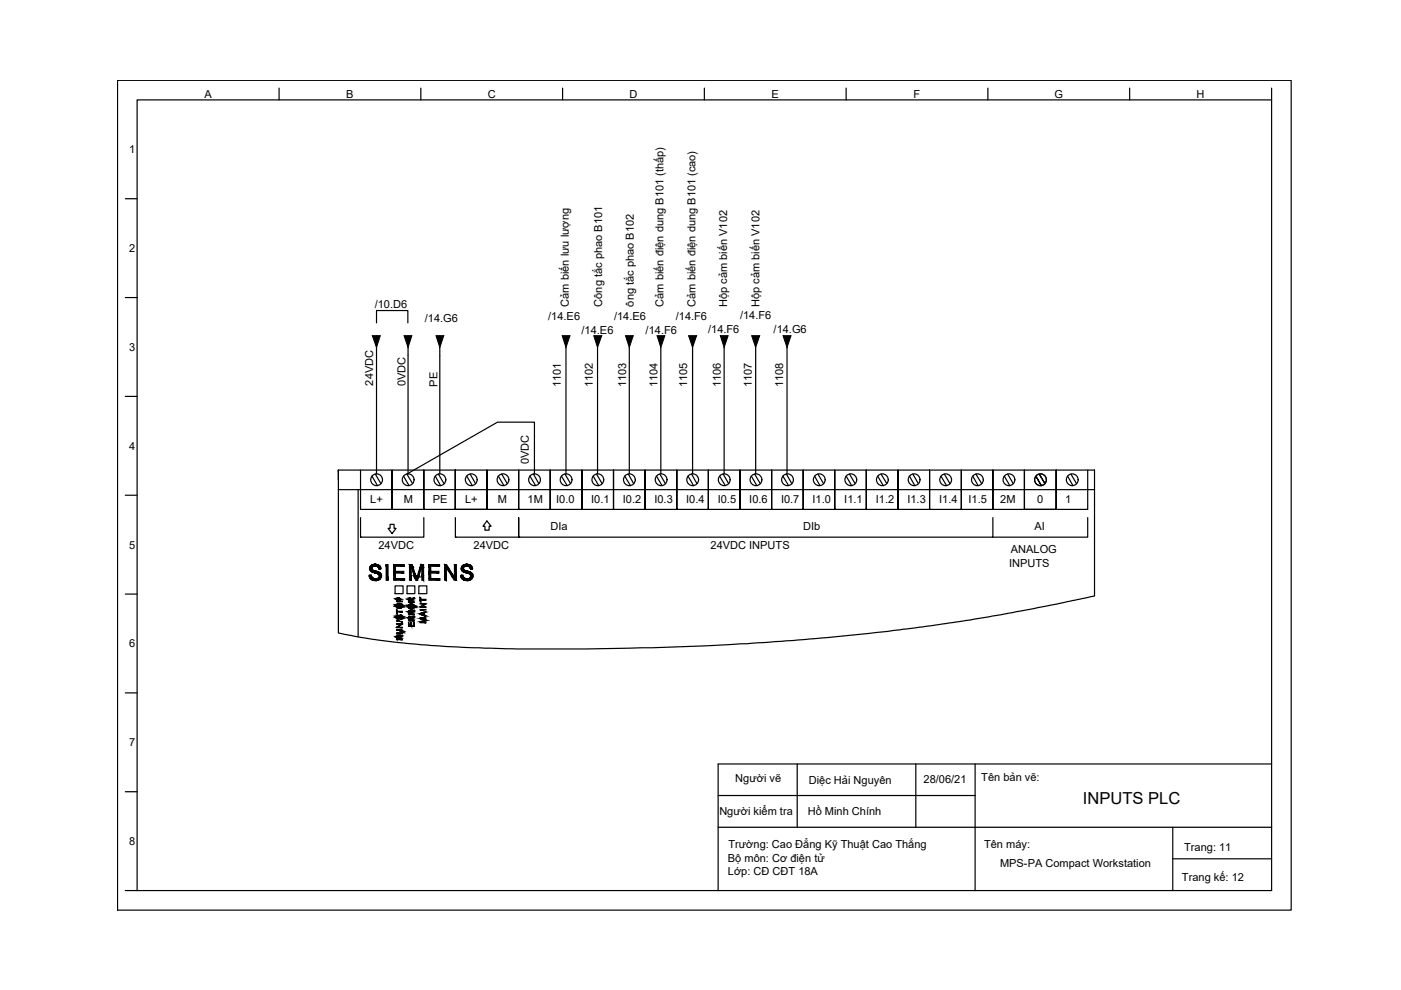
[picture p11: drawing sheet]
<svg xmlns="http://www.w3.org/2000/svg" width="297mm" height="210mm" viewBox="0 0 297 210" stroke-linecap="round" stroke-linejoin="round" font-family="sans-serif">
<defs><g id="words">
<text font-size="3.5" x="229.6" y="170.4">INPUTS PLC</text>
<g font-size="2.3">
<text x="43.3" y="20.8">A</text>
<text x="73.4" y="20.8">B</text>
<text x="103.4" y="20.8">C</text>
<text x="133.5" y="20.8">D</text>
<text x="163.6" y="20.8">E</text>
<text x="193.7" y="20.8">F</text>
<text x="223.6" y="20.8">G</text>
<text x="253.7" y="20.8">H</text>
<text x="27.4" y="32.5">1</text>
<text x="27.4" y="53.5">2</text>
<text x="79.4" y="65.2">/10.D6</text>
<text x="120.6" y="65" transform="rotate(-90 120.6 65)">Cảm biến lưu lượng</text>
<text x="127.7" y="65" transform="rotate(-90 127.7 65)">Công tắc phao B101</text>
<text x="134.4" y="65" transform="rotate(-90 134.4 65)">ông tắc phao B102</text>
<text x="140.7" y="65" transform="rotate(-90 140.7 65)">Cảm biến điện dung B101 (thấp)</text>
<text x="147.5" y="65" transform="rotate(-90 147.5 65)">Cảm biến điện dung B101 (cao)</text>
<text x="154.2" y="65.1" transform="rotate(-90 154.2 65.1)">Hộp cảm biến V102</text>
<text x="161" y="65.1" transform="rotate(-90 161 65.1)">Hộp cảm biến V102</text>
<text x="90.1" y="68.2">/14.G6</text>
<text x="116.2" y="67.9">/14.E6</text>
<text x="123.3" y="70.8">/14.E6</text>
<text x="130.2" y="67.8">/14.E6</text>
<text x="136.9" y="70.7">/14.F6</text>
<text x="143.3" y="67.7">/14.F6</text>
<text x="150.1" y="70.5">/14.F6</text>
<text x="156.9" y="67.7">/14.F6</text>
<text x="164" y="70.5">/14.G6</text>
<text x="27.4" y="74.4">3</text>
<text x="79.1" y="81.8" transform="rotate(-90 79.1 81.8)">24VDC</text>
<text x="86" y="81.8" transform="rotate(-90 86 81.8)">0VDC</text>
<text x="92.7" y="82" transform="rotate(-90 92.7 82)">PE</text>
<text x="118.9" y="82.1" transform="rotate(-90 118.9 82.1)">1101</text>
<text x="125.7" y="82.1" transform="rotate(-90 125.7 82.1)">1102</text>
<text x="132.8" y="82.1" transform="rotate(-90 132.8 82.1)">1103</text>
<text x="139.4" y="82.1" transform="rotate(-90 139.4 82.1)">1104</text>
<text x="145.7" y="82.1" transform="rotate(-90 145.7 82.1)">1105</text>
<text x="152.8" y="82.1" transform="rotate(-90 152.8 82.1)">1106</text>
<text x="159.4" y="82.1" transform="rotate(-90 159.4 82.1)">1107</text>
<text x="166.1" y="82.1" transform="rotate(-90 166.1 82.1)">1108</text>
<text x="27.4" y="95.3">4</text>
<text x="112.1" y="98.5" transform="rotate(-90 112.1 98.5)">0VDC</text>
<text x="78.5" y="106.7">L+</text>
<text x="85.6" y="106.6">M</text>
<text x="91.8" y="106.7">PE</text>
<text x="98.6" y="106.7">L+</text>
<text x="105.6" y="106.7">M</text>
<text x="111.9" y="106.7">1M</text>
<text x="117.9" y="106.7">I0.0</text>
<text x="125.3" y="106.7">I0.1</text>
<text x="132.1" y="106.7">I0.2</text>
<text x="138.8" y="106.7">I0.3</text>
<text x="145.5" y="106.7">I0.4</text>
<text x="152.2" y="106.7">I0.5</text>
<text x="158.9" y="106.7">I0.6</text>
<text x="165.6" y="106.7">I0.7</text>
<text x="172.3" y="106.7">I1.0</text>
<text x="179" y="106.7">I1.1</text>
<text x="185.7" y="106.7">I1.2</text>
<text x="192.4" y="106.7">I1.3</text>
<text x="199.1" y="106.7">I1.4</text>
<text x="205.3" y="106.7">I1.5</text>
<text x="212.1" y="106.6">2M</text>
<text x="219.9" y="106.7">0</text>
<text x="225.8" y="106.7">1</text>
<text x="116.7" y="112.4">DIa</text>
<text x="170.3" y="112.4">DIb</text>
<text x="219.4" y="112.3">AI</text>
<text x="27.4" y="116.3">5</text>
<text x="80.2" y="116.3">24VDC</text>
<text x="100.4" y="116.3">24VDC</text>
<text x="150.7" y="116.3">24VDC INPUTS</text>
<text x="214.3" y="117.3">ANALOG</text>
<text x="213.9" y="120.2">INPUTS</text>
<text x="27.4" y="137.3">6</text>
<text x="27.4" y="158.2">7</text>
<text x="155.9" y="165.8">Người vẽ</text>
<text x="171.5" y="166.2">Diệc Hải Nguyên</text>
<text x="195.8" y="166">28/06/21</text>
<text x="208.1" y="165.5">Tên bản vẽ:</text>
<text x="152.5" y="172.9">Người kiểm tra</text>
<text x="171.3" y="172.9">Hồ Minh Chính</text>
<text x="27.4" y="179.2">8</text>
<text x="154.5" y="179.8">Trường: Cao Đẳng Kỹ Thuật Cao Thắng</text>
<text x="208.6" y="179.9">Tên máy:</text>
<text x="154.3" y="182.7">Bộ môn: Cơ điện tử</text>
<text x="154.3" y="185.5">Lớp: CĐ CĐT 18A</text>
<text x="212" y="183.9">MPS-PA Compact Workstation</text>
<text x="251.1" y="180.5">Trang: 11</text>
<text x="250.6" y="186.7">Trang kế: 12</text>
</g>
</g></defs>
<!-- layer: 0 -->
<g fill="none" stroke="#000" stroke-width=".25">
<path d="M24.9 17h248.9v176h-248.9zM59.2 18.7v2.5M89.2 18.7v2.5M119.3 18.7v2.5M149.3 18.7v2.5M179.4 18.7v2.5M209.5 18.7v2.5M239.5 18.7v2.5M269.6 18.7v2.5M26.6 42.1h2.5M26.6 63.1h2.5M79.8 68.5v-2.7h6.7v2.7"/>
<path d="M26.6 84h2.5M26.6 105h2.5M26.6 126h2.5M26.6 146.9h2.5M26.6 167.9h2.5M152.3 175.4h117.3M152.3 168.7h54.4M169 162v13.4M194.2 162v13.4M206.7 162v26.8M248.7 175.4v13.4M269.6 162h-117.3v26.8"/>
<path d="M26.6 188.8h243v-167.6h-240.5v167.6M248.7 182.1h20.9"/>
</g>
<!-- layer: PDF17_TEXT -->
<g fill="#000" stroke="#000" stroke-width=".21">
<path d="M78.4 120.7h.5zM78.3 122l.4-.1zM85.2 134.7h.1zM87.7 130.7h.1zM87.7 129.5l.1-.2zM87.7 126.8l.1-.1zM89.5 130.4l.8 .2zM89.9 129.8l.4-.2v.2zM97.7 122l.4-.1z"/>
<path d="M79.4 119.6h.3zM79.4 119.6h.3z"/>
<path d="M79.2 119.6l.8 .1zM79.2 119.6l.8 .1z"/>
<path d="M79.1 119.7h1zM79 119.7h1.1z"/>
<path d="M79 119.7l1.2 .1zM79 119.7l1.2 .1z"/>
<path d="M78.9 119.8h1.3zM78.9 119.8h1.3z"/>
<path d="M78.9 119.8h1.4zM78.8 119.8h1.5z"/>
<path d="M78.8 119.8l1.6 .1zM78.8 119.8l1.6 .1z"/>
<path d="M78.7 119.9h1.7zM78.7 119.9h1.7z"/>
<path d="M78.7 119.9h1.8zM78.7 119.9h1.8z"/>
<path d="M78.7 119.9l1.8 .1zM78.7 119.9l1.8 .1z"/>
<path d="M78.6 120h1.9zM78.6 120h1.9z"/>
<path d="M83.5 119.7l2.2 .4v-.4zM83.5 119.7l2.2 .4h-2.2z"/>
<path d="M86.8 119.7l.8 .5-.2-.5zM86.8 119.7l.8 .5h-.8z"/>
<path d="M89.2 119.7l.6 .5v-.5zM89.2 119.7l.6 .5h-.7z"/>
<path d="M90.9 119.7l2.3 .4v-.4zM90.9 119.7l2.3 .4h-2.3z"/>
<path d="M94.3 119.7l.8 .7-.4-.7zM94.3 119.7l.8 .7h-.8z"/>
<path d="M96.3 119.7l.5 2.6v-2.6zM96.3 119.7l.5 2.6h-.5z"/>
<path d="M98.8 119.6h.3zM98.8 119.6h.3z"/>
<path d="M98.6 119.6l.7 .1zM98.6 119.6l.7 .1z"/>
<path d="M98.5 119.7h1zM98.5 119.7h1z"/>
<path d="M98.4 119.7l1.2 .1zM98.4 119.7l1.2 .1z"/>
<path d="M98.3 119.8h1.4zM98.3 119.8h1.4z"/>
<path d="M98.2 119.8h1.6zM98.2 119.8h1.6z"/>
<path d="M98.2 119.8l1.6 .1zM98.2 119.8l1.6 .1z"/>
<path d="M98.2 119.9h1.6zM98.2 119.9h1.6z"/>
<path d="M98.1 119.9h1.8zM98.1 119.9h1.8z"/>
<path d="M98.1 119.9l1.8 .1zM98.1 119.9l1.8 .1z"/>
<path d="M98 120h1.9zM98 120h1.9z"/>
<path d="M78.3 122h.4zM78.3 122h.4z"/>
<path d="M78.3 122.2h.5zM78.3 122.2h.5z"/>
<path d="M78.4 120.5h.5zM78.4 120.5h.5z"/>
<path d="M78.3 122h.4zM78.3 122h.4z"/>
<path d="M78.3 122l.4 .1zM78.3 122l.4 .1z"/>
<path d="M78.3 122.1h.4zM78.3 122.1h.4z"/>
<path d="M78.3 122.1h.4zM78.3 122.1h.4z"/>
<path d="M78.3 122.1l.4 .1zM78.3 122.1l.4 .1z"/>
<path d="M78.3 122.2h.5zM78.3 122.2h.5z"/>
<path d="M78.3 122.2l.5 .1zM78.3 122.2l.5 .1z"/>
<path d="M78.3 122.3h.5zM78.3 122.3h.5z"/>
<path d="M78.3 122.3l.6 .1zM78.3 122.3l.6 .1z"/>
<path d="M78.5 120.4h.4zM78.5 120.4h.4z"/>
<path d="M78.4 120.4l.5 .1zM78.4 120.4l.5 .1z"/>
<path d="M78.4 120.5h.5zM78.4 120.5h.5z"/>
<path d="M78.4 120.5h.5zM78.4 120.5h.5z"/>
<path d="M78.4 120.5l.5 .1zM78.4 120.5l.5 .1z"/>
<path d="M78.4 120.6h.5zM78.4 120.6h.5z"/>
<path d="M78.4 120.6l.5 .1zM78.4 120.6l.5 .1z"/>
<path d="M78.4 120.7h.5zM78.4 120.7h.5zM78.4 120.7h.5z"/>
<path d="M78.4 122.4h.5zM78.4 122.4h.5z"/>
<path d="M78.5 120.3h.4zM78.5 120.3h.4z"/>
<path d="M78.5 120.3h.4zM78.5 120.3l.4 .1z"/>
<path d="M78.5 120.7h.4zM78.5 120.7h.4z"/>
<path d="M78.5 120.7l.4 .1zM78.5 120.7l.4 .1z"/>
<path d="M78.4 122.4h.5zM78.4 122.4h.5z"/>
<path d="M78.5 120.2l.4 .1zM78.5 120.2l.4 .1z"/>
<path d="M78.5 120.3h.4zM78.5 120.3h.4z"/>
<path d="M78.5 120.8h.4zM78.5 120.8h.4z"/>
<path d="M78.4 122.4h.5zM78.4 122.4h.5z"/>
<path d="M78.4 122.4l.6 .1zM78.4 122.4l.6 .1z"/>
<path d="M78.5 120.2h.5zM78.5 120.2h.4z"/>
<path d="M78.5 120.8l.5 .1zM78.5 120.8l.5 .1z"/>
<path d="M78.4 122.5h.6zM78.4 122.5h.6z"/>
<path d="M78.5 120.2h.5zM78.5 120.2h.5z"/>
<path d="M78.5 120.9h.6zM78.5 120.9h.6z"/>
<path d="M78.5 122.5l.6 .1zM78.5 122.5l.6 .1z"/>
<path d="M78.5 120.1h.6zM78.5 120.1l.6 .1z"/>
<path d="M78.5 122.6h.6zM78.5 122.6h.6z"/>
<path d="M78.6 120.1h.5zM78.6 120.1h.5z"/>
<path d="M78.5 120.9h.6zM78.5 120.9h.6z"/>
<path d="M78.5 120.9l.7 .1zM78.5 120.9l.7 .1z"/>
<path d="M78.5 122.6l.7 .1zM78.5 122.6l.7 .1z"/>
<path d="M78.6 120h.6zM78.6 120l.5 .1z"/>
<path d="M78.6 121h.8zM78.6 121h.8z"/>
<path d="M78.5 122.7h.8zM78.5 122.7h.8z"/>
<path d="M78.6 120h.8zM78.6 120h.8z"/>
<path d="M78.6 121h.9zM78.6 121h.9z"/>
<path d="M78.6 122.7h.9zM78.6 122.7h.9z"/>
<path d="M78.6 121l1 .1zM78.6 121l1 .1z"/>
<path d="M78.6 121.1h1.2zM78.6 121.1h1.2z"/>
<path d="M78.7 121.1h1.2zM78.7 121.1h1.2z"/>
<path d="M79.4 123.1h.5zM79.4 123.1h.5z"/>
<path d="M78.7 121.1l1.3 .1zM78.7 121.1l1.3 .1z"/>
<path d="M78.7 121.2h1.4zM78.7 121.2h1.4z"/>
<path d="M79.1 123h1zM79.1 123l.9 .1z"/>
<path d="M78.8 121.2l1.4 .1zM78.8 121.2l1.4 .1z"/>
<path d="M79 123h1.2zM79 123h1.2z"/>
<path d="M78.9 121.3h1.4zM78.9 121.3h1.4z"/>
<path d="M78.9 123h1.3zM78.9 123h1.3z"/>
<path d="M80.3 120.5h.4zM80.3 120.5h.4z"/>
<path d="M78.9 121.3h1.5zM78.9 121.3h1.5z"/>
<path d="M78.9 122.9h1.4zM78.9 122.9l1.4 .1z"/>
<path d="M79 121.3h1.4zM79 121.3h1.4z"/>
<path d="M80.4 122h.4zM80.4 122h.4z"/>
<path d="M78.8 122.9h1.6zM78.8 122.9h1.6z"/>
<path d="M79.1 121.3l1.4 .1zM79.1 121.3l1.4 .1z"/>
<path d="M78.7 122.8l1.8 .1zM78.7 122.8l1.8 .1z"/>
<path d="M78.7 122.9h1.8zM78.7 122.9h1.7z"/>
<path d="M79.7 120h.8zM79.7 120h.8z"/>
<path d="M79.1 121.4h1.4zM79.1 121.4h1.4z"/>
<path d="M79.9 120l.7 .1zM79.9 120l.7 .1z"/>
<path d="M79.3 121.4l1.3 .1zM79.3 121.4l1.3 .1z"/>
<path d="M78.6 122.8h1.9zM78.6 122.8h1.9z"/>
<path d="M80 120.1h.6zM80 120.1h.6z"/>
<path d="M80 120.1l.6 .1zM80 120.1l.6 .1z"/>
<path d="M79.4 121.5h1.2zM79.4 121.5h1.2z"/>
<path d="M78.6 122.7h2zM78.6 122.7l1.9 .1z"/>
<path d="M80.1 120.2h.5zM80.1 120.2h.5z"/>
<path d="M80.1 120.2h.6zM80.1 120.2h.6z"/>
<path d="M79.6 121.5l1.1 .1zM79.6 121.5l1.1 .1z"/>
<path d="M78.6 122.7h2zM78.6 122.7h2z"/>
<path d="M80.2 120.2l.5 .1zM80.2 120.2l.5 .1z"/>
<path d="M80.2 120.3h.5zM80.2 120.3h.5z"/>
<path d="M80.2 120.3h.5zM80.2 120.3h.5z"/>
<path d="M80.2 120.3l.5 .1zM80.2 120.3l.5 .1z"/>
<path d="M80.2 120.4h.5zM80.2 120.4h.5z"/>
<path d="M79.7 121.6h1zM79.7 121.6h1z"/>
<path d="M79.8 121.6h.9zM79.8 121.6h.9z"/>
<path d="M80 121.6h.7zM80 121.6h.7z"/>
<path d="M80.2 122.6h.5zM80.2 122.6h.5z"/>
<path d="M80.1 122.6l.6 .1zM80 122.7h.7z"/>
<path d="M80 122.7h.7zM80 122.7h.7z"/>
<path d="M79.8 122.7h.9zM79.8 122.7h.8z"/>
<path d="M80.2 120.4l.5 .1zM80.2 120.4l.5 .1z"/>
<path d="M80.3 120.5h.4zM80.3 120.5h.4z"/>
<path d="M80.3 120.5h.4zM80.3 120.5h.4z"/>
<path d="M80.3 120.5l.4 .1zM80.3 120.5l.4 .1z"/>
<path d="M80.3 120.6h.4zM80.3 120.6h.4z"/>
<path d="M80.3 120.6l.4 .1zM80.3 120.6l.4 .1z"/>
<path d="M80 121.6l.8 .1zM80 121.6l.8 .1z"/>
<path d="M80.2 122.5h.5zM80.2 122.6h.5z"/>
<path d="M80.1 121.7h.7zM80.1 121.7h.7z"/>
<path d="M80.2 121.7l.6 .1zM80.2 121.7l.6 .1z"/>
<path d="M80.2 121.8h.6zM80.2 121.8h.6z"/>
<path d="M80.3 122.4h.5zM80.3 122.4h.5z"/>
<path d="M80.3 122.4l.5 .1zM80.3 122.4l.5 .1z"/>
<path d="M80.2 122.5h.6zM80.2 122.5h.5z"/>
<path d="M80.3 121.8h.5zM80.3 121.8h.5z"/>
<path d="M80.3 121.8h.5zM80.3 121.8h.5z"/>
<path d="M80.4 121.8l.4 .1zM80.4 121.8l.4 .1z"/>
<path d="M80.4 122.3l.4 .1zM80.4 122.3l.4 .1z"/>
<path d="M80.4 122.4h.4zM80.4 122.4h.4z"/>
<path d="M80.4 122.4h.4zM80.4 122.4h.4z"/>
<path d="M80.4 121.9h.4zM80.4 121.9h.4z"/>
<path d="M80.4 121.9l.4 .1zM80.4 121.9l.4 .1z"/>
<path d="M80.4 122h.4zM80.4 122h.4z"/>
<path d="M80.4 122l.4 .1zM80.4 122l.4 .1z"/>
<path d="M80.5 122.1h.3zM80.5 122.1h.3z"/>
<path d="M80.5 122.1h.3zM80.5 122.1h.3z"/>
<path d="M80.5 122.1l.3 .1zM80.5 122.1l.3 .1z"/>
<path d="M80.5 122.2h.3zM80.5 122.2h.3z"/>
<path d="M80.5 122.2h.3zM80.4 122.2h.4z"/>
<path d="M80.4 122.2l.4 .1zM80.4 122.2l.4 .1z"/>
<path d="M80.4 122.3h.4zM80.4 122.3h.4z"/>
<path d="M81.9 119.7v3.3h.4zM81.9 119.7h.4v3.3z"/>
<path d="M83.5 120.1l.3 1v-1zM83.5 120.1l.3 1h-.3z"/>
<path d="M83.5 121.5l.3 1.2v-1.2zM83.5 121.5l.3 1.2h-.3z"/>
<path d="M84.1 133.6h1.1zM84.1 133.6h1.1z"/>
<path d="M84.1 134.3h1.1zM84.1 134.3h1.1z"/>
<path d="M84.1 130.8h.1zM84.1 130.8h.1z"/>
<path d="M84.1 128.4h.1zM84.1 128.4h.1z"/>
<path d="M84.1 128.6h.1zM84.1 128.6h.1z"/>
<path d="M84.1 127.1h.1zM84.1 127.1h.1z"/>
<path d="M84.1 134.9h.2zM84.1 134.9h.2z"/>
<path d="M84.1 130.6h.3zM84.1 130.6h.3z"/>
<path d="M84.1 128.2h.3zM84.1 128.2h.3z"/>
<path d="M84.1 126.8h.6zM84.1 126.8h.6z"/>
<path d="M84.1 135.1h.1zM84.1 135.1h.1z"/>
<path d="M84.1 135.1h.1zM84.1 135.1h.1z"/>
<path d="M84.1 135.1l.1 .1zM84.1 135.1l.1 .1z"/>
<path d="M84.1 135.2l.1 .3v-.3zM84.1 135.2l.1 .3h-.1z"/>
<path d="M84.1 130.7h.1zM84.1 130.7h.1z"/>
<path d="M84.1 130.7l.1 .1zM84.1 130.7l.1 .1z"/>
<path d="M84.1 130.8h.1zM84.1 130.8h.1z"/>
<path d="M84.1 130.8l.1 .1zM84.1 130.8l.1 .1z"/>
<path d="M84.1 130.9h.1zM84.1 130.9h.1z"/>
<path d="M84.1 130.9l.1 .1zM84.1 130.9l.1 .1z"/>
<path d="M84.1 131h.1zM84.1 131h.1z"/>
<path d="M84.1 129.3l.1 .3v-.3zM84.1 129.3l.1 .3h-.1z"/>
<path d="M84.1 129.8l.1 .3v-.3zM84.1 129.8l.1 .3h-.1z"/>
<path d="M84.1 128.3l.1 .1zM84.1 128.3l.1 .1z"/>
<path d="M84.1 128.4h.1zM84.1 128.4h.1z"/>
<path d="M84.1 128.4l.1 .1zM84.1 128.4l.1 .1z"/>
<path d="M84.1 128.5h.1zM84.1 128.5h.1z"/>
<path d="M84.1 128.5h.1zM84.1 128.5h.1z"/>
<path d="M84.1 128.5l.1 .1zM84.1 128.5l.1 .1z"/>
<path d="M84.1 127.1h.1zM84.1 127.1h.1z"/>
<path d="M84.1 127.1h.1zM84.1 127.1h.1z"/>
<path d="M84.1 127.1l.1 .3v-.3zM84.1 127.1l.1 .3h-.1z"/>
<path d="M84.1 135h.1zM84.1 135h.1z"/>
<path d="M84.1 135h.1zM84.1 135l.1 .1z"/>
<path d="M84.1 130.7h.1zM84.1 130.7h.1z"/>
<path d="M84.1 131h.1zM84.1 131h.1z"/>
<path d="M84.1 131h.1zM84.1 131h.1z"/>
<path d="M84.1 128.2l.1 .1zM84.1 128.2l.1 .1z"/>
<path d="M84.1 128.3h.1zM84.1 128.3h.1z"/>
<path d="M84.1 128.6h.1zM84.1 128.6h.1z"/>
<path d="M84.1 128.6l.2 .1zM84.1 128.6l.2 .1z"/>
<path d="M84.1 126.9l.1 .1zM84.1 126.9l.1 .1z"/>
<path d="M84.1 127h.1zM84.1 127h.1z"/>
<path d="M84.1 127h.1zM84.1 127l.1 .1z"/>
<path d="M84.1 134.9h.2zM84.1 134.9l.1 .1z"/>
<path d="M84.1 130.6h.2zM84.1 130.6l.1 .1z"/>
<path d="M84.1 131l.2 .1zM84.1 131l.2 .1z"/>
<path d="M84.1 128.2h.2zM84.1 128.2h.2z"/>
<path d="M84.1 128.7h.2zM84.1 128.7h.2z"/>
<path d="M84.1 126.9h.2zM84.1 126.9h.2z"/>
<path d="M84.1 130.6h.2zM84.1 130.6h.2z"/>
<path d="M84.1 128.2h.2zM84.1 128.2h.2z"/>
<path d="M84.1 128.7h.2zM84.1 128.7h.2z"/>
<path d="M84.1 131.1h.3zM84.1 131.1h.3z"/>
<path d="M84.1 128.7l.3 .1zM84.1 128.7l.3 .1z"/>
<path d="M84.3 130.4l.1 .1zM84.3 130.4l.1 .1z"/>
<path d="M84.2 130.5h.2zM84.2 130.5h.2z"/>
<path d="M84.2 130.5l.2 .1zM84.2 130.5l.2 .1z"/>
<path d="M84.2 128.1l.2 .1zM84.2 128.1l.2 .1z"/>
<path d="M84.1 126.8h.3zM84.1 126.8l.3 .1z"/>
<path d="M84.4 127.9h.5zM84.4 127.9h.5z"/>
<path d="M84.2 128.8h.2zM84.2 128.8h.2z"/>
<path d="M84.3 131.2h.2zM84.3 131.2h.1z"/>
<path d="M84.2 128.1h.3zM84.2 128.1h.3z"/>
<path d="M84.5 134.9h.2zM84.5 134.9h.2z"/>
<path d="M84.5 131h.2zM84.5 131h.2z"/>
<path d="M84.2 131.2h.4zM84.2 131.2h.4z"/>
<path d="M84.3 126.7l.3 .1zM84.3 126.7l.3 .1z"/>
<path d="M84.2 134.8h.4zM84.2 134.8h.4z"/>
<path d="M84.2 134.8h.4zM84.2 134.8h.4z"/>
<path d="M84.6 135.2h.2zM84.6 135.2h.2z"/>
<path d="M84.6 130.8h.2zM84.6 130.8h.2z"/>
<path d="M84.1 131.1l.5 .1zM84.1 131.1l.5 .1z"/>
<path d="M84.2 131.2h.4zM84.2 131.2h.4z"/>
<path d="M84.2 128.8h.4zM84.2 128.8h.4z"/>
<path d="M84.2 126.8h.5zM84.2 126.8h.5z"/>
<path d="M84.1 134.8l.6 .1zM84.1 134.8l.6 .1z"/>
<path d="M84.7 130.6h.2zM84.7 130.6h.2z"/>
<path d="M84.5 131l.2 .1zM84.5 131l.2 .1z"/>
<path d="M84.4 131.1h.3zM84.4 131.1h.3z"/>
<path d="M84.7 127.1h.1zM84.7 127.1h.1z"/>
<path d="M84.1 134.9h.6zM84.1 134.9h.6z"/>
<path d="M84.5 131h.2zM84.5 131h.2z"/>
<path d="M84.2 126.8h.5zM84.2 126.8h.5z"/>
<path d="M84.6 134.9l.1 .1zM84.6 134.9l.1 .1z"/>
<path d="M84.6 135h.1zM84.6 135h.1z"/>
<path d="M84.6 135l.1 .1zM84.6 135l.1 .1z"/>
<path d="M84.6 130.8l.1 .1zM84.6 130.8l.1 .1z"/>
<path d="M84.6 130.9h.1zM84.6 130.9h.1z"/>
<path d="M84.6 130.9l.1 .1zM84.6 130.9l.1 .1z"/>
<path d="M84.6 131h.1zM84.6 131h.1z"/>
<path d="M84.6 135.2h.2zM84.6 135.2h.2z"/>
<path d="M84.6 135.2l.2 .1zM84.6 135.2l.2 .1z"/>
<path d="M84.6 135.3h.2zM84.6 135.3h.2z"/>
<path d="M84.6 135.3l.2 .1zM84.6 135.3l.2 .1z"/>
<path d="M84.6 135.4l.2 .1v-.1zM84.6 135.4l.2 .1h-.2z"/>
<path d="M84.6 130.7l.2 .1zM84.6 130.7l.2 .1z"/>
<path d="M84.6 130.8h.2zM84.6 130.8h.2z"/>
<path d="M84.5 126.8l.3 .1zM84.5 126.8l.3 .1z"/>
<path d="M84.6 126.9h.2zM84.6 126.9h.2z"/>
<path d="M84.6 126.9l.2 .1zM84.6 126.9l.2 .1z"/>
<path d="M84.6 130.6l.2 .1zM84.6 130.6l.2 .1z"/>
<path d="M84.6 130.7h.2zM84.6 130.7h.2z"/>
<path d="M84.6 130.7h.2zM84.6 130.7h.2z"/>
<path d="M84.6 127h.2zM84.6 127h.2z"/>
<path d="M84.7 127l.1 .1zM84.7 127l.1 .1z"/>
<path d="M84.7 127.1h.1zM84.7 127.1h.1z"/>
<path d="M84.7 127.1h.1zM84.7 127.1h.1z"/>
<path d="M84.7 127.1l.1 .3v-.3zM84.7 127.1l.1 .3h-.1z"/>
<path d="M84.6 135.1h.3zM84.6 135.1h.3z"/>
<path d="M84.6 135.1l.3 .1zM84.6 135.1l.3 .1z"/>
<path d="M84.7 130.6h.2zM84.7 130.6h.2z"/>
<path d="M84.5 129h.4zM84.5 129h.4z"/>
<path d="M84.6 135.1h.3zM84.6 135.1h.3z"/>
<path d="M84.1 134.3l.9 .1zM84.1 134.3l.9 .1z"/>
<path d="M84.8 135h.2zM84.8 135l.2 .1z"/>
<path d="M84.4 128.9h.6zM84.4 128.9l.6 .1z"/>
<path d="M84.8 135h.3zM84.8 135h.3z"/>
<path d="M84.1 133.5h1zM84.1 133.5h1z"/>
<path d="M85.1 130.6h.2zM85.1 130.6h.2z"/>
<path d="M84.9 131.2h.2zM84.9 131.2l.1 .1z"/>
<path d="M84.4 127.9l.7 .1zM84.4 127.9l.7 .1z"/>
<path d="M84.3 128h.8zM84.3 128h.8z"/>
<path d="M85.1 128.2h.2zM85.1 128.2h.2z"/>
<path d="M84.3 128.9h.8zM84.3 128.9h.8z"/>
<path d="M84.9 134.9h.2zM84.9 134.9h.3z"/>
<path d="M84.9 134.9h.2zM84.9 134.9l.2 .1z"/>
<path d="M84.1 133.5l1.1 .1zM84.1 133.5l1.1 .1z"/>
<path d="M84.1 134.3h1zM84.1 134.3h1z"/>
<path d="M84.8 130.4h.3zM84.8 130.4h.3z"/>
<path d="M84.9 131.2h.2zM84.9 131.2h.2z"/>
<path d="M84.2 128.8l.9 .1zM84.2 128.8l.9 .1z"/>
<path d="M85.2 134.1h.1zM85.2 134.1h.1z"/>
<path d="M84.9 131.2h.3zM84.9 131.2h.3z"/>
<path d="M84.2 128l1 .1zM84.2 128l1 .1z"/>
<path d="M84.1 133.6h1.1zM84.1 133.6h1.1z"/>
<path d="M84.8 130.4l.4 .1zM84.8 130.4l.4 .1z"/>
<path d="M85.2 130.8h.1zM85.2 130.8h.1z"/>
<path d="M84.9 128.1h.3zM84.9 128.1h.3z"/>
<path d="M85.2 128.4h.1zM85.2 128.4h.1z"/>
<path d="M84.9 128.8h.3zM84.9 128.8h.3z"/>
<path d="M84.8 128.8h.4zM84.8 128.8h.4z"/>
<path d="M84.1 134.3h1.1zM84.1 134.3h1.1z"/>
<path d="M84.7 130.5h.5zM84.7 130.5h.5z"/>
<path d="M84.9 131.2h.3zM84.9 131.2h.3z"/>
<path d="M85 128.1l.2 .1zM85 128.1l.2 .1z"/>
<path d="M84.9 134.9h.4zM84.9 134.9h.3z"/>
<path d="M85 133.6l.3 .1zM85 133.6l.3 .1z"/>
<path d="M85.1 133.7h.2zM85.1 133.7h.2z"/>
<path d="M85.1 133.7h.2zM85.1 133.7h.2z"/>
<path d="M85.2 133.7l.1 .1zM85.2 133.7l.1 .1z"/>
<path d="M85.2 134.1h.1zM85.2 134.1h.1z"/>
<path d="M85.1 134.1l.2 .1zM85.1 134.2h.2z"/>
<path d="M85.1 134.2h.2zM85.1 134.2h.2z"/>
<path d="M84.9 134.2l.4 .1zM84.9 134.2l.4 .1z"/>
<path d="M84.7 130.5l.6 .1zM84.7 130.5l.6 .1z"/>
<path d="M85.1 130.6h.2zM85.1 130.6h.2z"/>
<path d="M85.2 130.6l.1 .1zM85.2 130.6l.1 .1z"/>
<path d="M85.2 131h.1zM85.2 131h.1z"/>
<path d="M85.1 131h.2zM85.1 131h.2z"/>
<path d="M85.1 131l.2 .1zM85.1 131.1h.2z"/>
<path d="M85.1 131.1h.2zM85.1 131.1h.2z"/>
<path d="M85 131.1l.3 .1zM85 131.1l.3 .1z"/>
<path d="M85.1 128.2h.2zM85.1 128.2h.2z"/>
<path d="M85.1 128.2h.2zM85.1 128.2h.2z"/>
<path d="M85.2 128.2l.1 .1zM85.2 128.2l.1 .1z"/>
<path d="M85.2 128.6l.1 .1zM85.2 128.6l.1 .1z"/>
<path d="M85.1 128.7h.2zM85.1 128.7h.2z"/>
<path d="M85.1 128.7h.2zM85.1 128.7h.2z"/>
<path d="M85 128.7h.3zM85 128.7l.2 .1z"/>
<path d="M85.2 134.7l.1 .1zM85 134.8l.2-.1 .1 .1z"/>
<path d="M85 134.8h.3zM85 134.8l.3 .1z"/>
<path d="M84.1 135.5l1.2 .2v-.2zM84.1 135.5l1.2 .2h-1.2z"/>
<path d="M85.2 133.8h.1zM85.2 133.8h.1z"/>
<path d="M85.2 133.8l.1 .1zM85.2 133.8l.1 .1zM85.2 133.9h.1zM85.2 133.9h.1z"/>
<path d="M85.2 133.9h.1zM85.2 133.9h.1z"/>
<path d="M85.2 133.9l.1 .1zM85.2 133.9l.1 .1z"/>
<path d="M85.2 134h.1zM85.2 134h.1z"/>
<path d="M85.2 134h.1zM85.2 134h.1z"/>
<path d="M85.2 134l.1 .1zM85.2 134l.1 .1z"/>
<path d="M84.1 132.2l1.2 .1v-.1zM84.1 132.2l1.2 .1h-1.2z"/>
<path d="M84.4 133l.9-.7h-.2zM84.1 133l1-.7-.7 .7z"/>
<path d="M84.1 133l1.2 .1v-.1zM84.1 133l1.2 .1h-1.2z"/>
<path d="M84.1 131.6l1.2 .3zM84.1 131.5l1.2 .3-1.2-.2z"/>
<path d="M85.2 130.7h.1zM85.2 130.7h.1z"/>
<path d="M85.2 130.7h.1zM85.2 130.7h.1z"/>
<path d="M85.2 130.7l.1 .1zM85.2 130.7l.1 .1z"/>
<path d="M85.2 130.8h.1zM85.2 130.8h.1z"/>
<path d="M85.2 130.8l.1 .1zM85.2 130.8l.1 .1z"/>
<path d="M85.2 130.9h.1zM85.2 130.9h.1z"/>
<path d="M85.2 130.9l.1 .1zM85.2 130.9l.1 .1z"/>
<path d="M85.2 131h.1zM85.2 131h.1z"/>
<path d="M84.1 129.6l1.2 .2v-.2zM84.1 129.6l1.2 .2h-1.2z"/>
<path d="M85.2 128.3h.1zM85.2 128.3h.1z"/>
<path d="M85.2 128.3l.1 .1zM85.2 128.3l.1 .1z"/>
<path d="M85.2 128.4h.1zM85.2 128.4h.1z"/>
<path d="M85.2 128.4l.1 .1zM85.2 128.4l.1 .1z"/>
<path d="M85.2 128.5h.1zM85.2 128.5h.1z"/>
<path d="M85.2 128.5h.1zM85.2 128.5h.1z"/>
<path d="M85.2 128.5l.1 .1zM85.2 128.5l.1 .1z"/>
<path d="M85.2 128.6h.1zM85.2 128.6h.1z"/>
<path d="M85.2 128.6h.1zM85.2 128.6h.1z"/>
<path d="M84.1 127.4l1.2 .2v-.2zM84.1 127.4l1.2 .2h-1.2z"/>
<path d="M83.5 121.1l2.1 .4v-.4zM83.5 121.1l2.1 .4h-2.1z"/>
<path d="M83.5 122.7l2.3 .3v-.3zM83.5 122.7l2.3 .3h-2.3z"/>
<path d="M86.6 128.6h.1zM86.6 128.6h.1z"/>
<path d="M86.6 131h.2zM86.6 131h.2z"/>
<path d="M86.6 129.7h.2zM86.6 129.7h.2z"/>
<path d="M86.6 128.8h.2zM86.6 128.8h.2z"/>
<path d="M86.6 127.1h.2zM86.6 127.1h.2z"/>
<path d="M86.6 128.6h.1zM86.6 128.6h.1z"/>
<path d="M86.6 132l.1 .7v-.7zM86.6 132l.1 .7h-.1z"/>
<path d="M86.7 130.8h.4zM86.7 130.8h.4z"/>
<path d="M86.6 131h.1zM86.6 131h.1z"/>
<path d="M86.6 131l.1 .1zM86.6 131l.1 .1z"/>
<path d="M86.6 131.1h.1zM86.6 131.1h.1z"/>
<path d="M86.6 131.1l.1 .4v-.4zM86.6 131.1l.1 .4h-.1z"/>
<path d="M86.6 129.7l.1 .1zM86.6 129.7l.1 .1z"/>
<path d="M86.6 129.8h.1zM86.6 129.8h.1z"/>
<path d="M86.6 129.8l.1 .1zM86.6 129.8l.1 .1z"/>
<path d="M86.6 129.9l.1 .3v-.3zM86.6 129.9l.1 .3h-.1z"/>
<path d="M86.6 128.4l.1 .1zM86.6 128.4l.1 .1z"/>
<path d="M86.6 128.5h.1zM86.6 128.5h.1z"/>
<path d="M86.6 128.5h.1zM86.6 128.5h.1z"/>
<path d="M86.6 128.5h.1zM86.6 128.5l.1 .1z"/>
<path d="M86.6 128.6l.1 .1zM86.6 128.6l.1 .1z"/>
<path d="M86.6 128.7h.1zM86.6 128.7h.1z"/>
<path d="M86.6 128.7h.1zM86.6 128.7h.1z"/>
<path d="M86.6 127.1h.1zM86.6 127.1h.1z"/>
<path d="M86.6 127.1h.1zM86.6 127.1h.1z"/>
<path d="M86.6 127.1l.1 .1zM86.6 127.1l.1 .1z"/>
<path d="M86.6 127.2h.1zM86.6 127.2h.1z"/>
<path d="M86.6 127.2l.1 .4v-.4zM86.6 127.2l.1 .4h-.1z"/>
<path d="M86.6 131h.2zM86.6 131h.2z"/>
<path d="M86.6 129.7h.2zM86.6 129.7h.2z"/>
<path d="M86.6 128.4h.2zM86.6 128.4h.2z"/>
<path d="M86.6 128.4h.2zM86.6 128.4h.2z"/>
<path d="M86.6 128.7l.2 .1zM86.6 128.7l.2 .1z"/>
<path d="M86.6 130.9l.2 .1zM86.6 130.9l.2 .1z"/>
<path d="M86.8 129.5h.2zM86.8 129.5h.2z"/>
<path d="M86.6 129.6l.2 .1zM86.6 129.6l.2 .1z"/>
<path d="M86.8 128.2h.9zM86.8 128.2h.9z"/>
<path d="M86.6 128.3l.2 .1zM86.6 128.3l.2 .1z"/>
<path d="M86.6 128.8h.2zM86.6 128.8h.2z"/>
<path d="M86.6 128.8l.2 .1zM86.6 128.8l.2 .1z"/>
<path d="M86.6 127h.2zM86.6 127h.2z"/>
<path d="M86.6 127h.2zM86.6 127l.2 .1z"/>
<path d="M86.6 128.3h.3zM86.6 128.3h.2z"/>
<path d="M86.6 128.9h.3zM86.6 128.9h.3z"/>
<path d="M86.6 129.6h.3zM86.6 129.6h.3z"/>
<path d="M86.7 128.2l.2 .1zM86.6 128.3h.3z"/>
<path d="M86.6 130.9h.3zM86.6 130.9h.3z"/>
<path d="M86.7 128.9l.3 .1zM86.7 128.9l.3 .1z"/>
<path d="M86.9 126.8h.1zM86.9 126.8h.1z"/>
<path d="M86.8 130.7l.2 .1zM86.8 130.7l.2 .1z"/>
<path d="M86.7 128.2h.3zM86.7 128.2h.3z"/>
<path d="M87.1 129.7h.2zM87.1 129.7h.2z"/>
<path d="M87.1 131h.2zM87.1 131h.2z"/>
<path d="M86.7 129.5h.4zM86.7 129.5h.4z"/>
<path d="M86.8 126.8h.3zM86.8 126.8h.3z"/>
<path d="M87.1 127.1h.2zM87.1 127.1h.2z"/>
<path d="M86.7 130.8h.5zM86.7 130.8h.5z"/>
<path d="M87.2 131.2h.1zM87.2 131.2h.1z"/>
<path d="M86.7 129.5l.5 .1zM86.7 129.5l.5 .1z"/>
<path d="M86.7 126.8l.5 .1zM86.7 126.8l.5 .1z"/>
<path d="M87.2 127.3h.1zM87.2 127.3h.1z"/>
<path d="M86.8 120.2h.4zM86.8 120.2h.4z"/>
<path d="M86.8 120.2l.4 2.8v-2.8zM86.8 120.2l.4 2.8h-.4z"/>
<path d="M86.6 130.8l.6 .1zM86.6 130.8l.6 .1z"/>
<path d="M86.6 129.6h.6zM86.6 129.6h.6z"/>
<path d="M86.6 126.9h.6zM86.6 126.9h.6z"/>
<path d="M86.9 130.9h.3zM86.9 130.9h.3z"/>
<path d="M87 130.9l.2 .1zM87 130.9l.2 .1z"/>
<path d="M87 129.6h.2zM87 129.6h.2z"/>
<path d="M87 129.6l.2 .1zM87 129.6l.2 .1z"/>
<path d="M86.6 126.9l.6 .1zM86.6 126.9l.6 .1z"/>
<path d="M87 127h.2zM87 127h.2z"/>
<path d="M87.1 132.1l.2 .6v-.6zM87.1 132.1l.2 .6h-.2z"/>
<path d="M87.1 131h.2zM87.1 131h.2z"/>
<path d="M87.1 131h.2zM87.1 131h.2z"/>
<path d="M87.2 131.2h.1zM87.2 131.2h.1z"/>
<path d="M87.2 131.2l.1 .1zM87.2 131.2l.1 .1z"/>
<path d="M87.2 131.3h.1zM87.2 131.3h.1z"/>
<path d="M87.2 131.3l.1 .2zM87.2 131.3l.1 .2z"/>
<path d="M87.1 129.7h.2zM87.1 129.7h.2z"/>
<path d="M87.1 129.7l.2 .1zM87.1 129.7l.2 .1z"/>
<path d="M87.2 129.9h.1zM87.2 129.9h.1z"/>
<path d="M87.2 129.9l.1 .1zM87.2 129.9l.1 .1z"/>
<path d="M87.2 130h.1zM87.2 130h.1z"/>
<path d="M87.2 130l.1 .2zM87.2 130l.1 .2z"/>
<path d="M87.1 127l.2 .1zM87.1 127l.2 .1z"/>
<path d="M87.1 127.1h.2zM87.1 127.1h.2z"/>
<path d="M87.2 127.3h.1zM87.2 127.3h.1z"/>
<path d="M87.2 127.3l.1 .1zM87.2 127.3l.1 .1z"/>
<path d="M87.2 127.4h.1zM87.2 127.4h.1z"/>
<path d="M87.2 127.4l.1 .2zM87.2 127.4l.1 .2z"/>
<path d="M87.2 131.2h.1zM87.2 131.2h.1z"/>
<path d="M87.1 128l.2 .1zM87.1 128l.2 .1z"/>
<path d="M87.2 127.2l.1 .1zM87.2 127.2l.1 .1z"/>
<path d="M87.2 131.1h.2zM87.2 131.1l.1 .1z"/>
<path d="M87.2 129.9h.2zM87.2 129.9h.1zM87.2 129.9h.1zM87.2 129.9h.1z"/>
<path d="M87 129.1h.4zM87 129.1h.4z"/>
<path d="M87.2 127.2h.2zM87.2 127.2h.2z"/>
<path d="M87.2 131.1h.2zM87.2 131.1h.2z"/>
<path d="M87.2 129.8h.2zM87.2 129.8l.2 .1z"/>
<path d="M87.2 127.1l.2 .1zM87.2 127.1l.2 .1z"/>
<path d="M87.1 131l.3 .1zM87.1 131l.3 .1z"/>
<path d="M87.1 129.8h.3zM87.1 129.8h.3z"/>
<path d="M87.3 131h.2zM87.3 131h.2z"/>
<path d="M87.3 129.7l.2 .1zM87.3 129.7l.2 .1z"/>
<path d="M86.9 128.1h.6zM86.9 128.1h.6z"/>
<path d="M86.9 129l.6 .1zM86.9 129l.6 .1z"/>
<path d="M87.3 127.1h.2zM87.3 127.1h.2z"/>
<path d="M87.1 127.1h.4zM87.1 127.1h.3z"/>
<path d="M87.3 131h.2zM87.3 131h.3z"/>
<path d="M87.2 120.2h.4zM87.2 120.2h.4z"/>
<path d="M87.2 120.2l1 1.9-.6-1.9zM87.2 120.2l1 1.9h-.4z"/>
<path d="M87.3 129.7h.3zM87.3 129.7h.4z"/>
<path d="M87.3 129.7h.3zM87.3 129.7h.2z"/>
<path d="M86.9 128.1l.7 .1zM86.9 128.1l.7 .1z"/>
<path d="M86.8 129h.8zM86.8 129h.8z"/>
<path d="M87.3 127.1h.3zM87.3 127.1h.3z"/>
<path d="M87.3 131h.4zM87.3 131h.3z"/>
<path d="M87.7 128.4h.1zM87.7 128.4h.1z"/>
<path d="M87.7 128.8h.1zM87.7 128.8h.1z"/>
<path d="M86.8 129h.9zM86.8 129h.9z"/>
<path d="M87.4 127h.3zM87.4 127l.2 .1z"/>
<path d="M87.4 130.9h.3zM87.4 130.9l.3 .1z"/>
<path d="M87.4 129.6h.3zM87.4 129.6l.3 .1z"/>
<path d="M86.8 128.2h.9zM86.8 128.2h.9z"/>
<path d="M87.4 128.2h.3zM87.4 128.2h.3z"/>
<path d="M87.7 128.6h.2zM87.7 128.6h.2z"/>
<path d="M87.5 128.9l.2 .1zM87.5 128.9l.2 .1z"/>
<path d="M86.7 129h1zM86.7 129h1z"/>
<path d="M87.4 127h.3zM87.4 127h.3z"/>
<path d="M87.4 130.9h.3zM87.4 130.9h.3z"/>
<path d="M87.4 129.6h.3zM87.4 129.6h.3z"/>
<path d="M87.5 128.2l.2 .1zM87.5 128.2l.2 .1z"/>
<path d="M87.5 128.9h.2zM87.5 128.9h.2z"/>
<path d="M87.4 126.9h.3zM87.4 126.9l.3 .1z"/>
<path d="M87.6 128.3h.2zM87.6 128.3h.2z"/>
<path d="M87.6 128.3l.2 .1zM87.6 128.3l.2 .1z"/>
<path d="M87.6 128.8h.2zM87.6 128.8h.2z"/>
<path d="M87.6 128.8l.2 .1zM87.6 128.8l.2 .1z"/>
<path d="M87.7 132l.1 .7v-.7zM87.7 132l.1 .7h-.1z"/>
<path d="M86.6 132.7l1.2 .1v-.1zM86.6 132.7l1.2 .1h-1.2z"/>
<path d="M87.7 130.7l.1 .1zM87.5 130.8h.3z"/>
<path d="M87.5 130.8h.3zM87.5 130.8l.2 .1z"/>
<path d="M86.6 131.5l1.2 .2v-.2zM86.6 131.5l1.2 .2h-1.2z"/>
<path d="M87.7 129.5l.1 .1zM87.5 129.6h.3z"/>
<path d="M87.5 129.6h.3zM87.5 129.6h.2z"/>
<path d="M86.6 130.2l1.2 .2v-.2zM86.6 130.2l1.2 .2h-1.2z"/>
<path d="M87.7 128.4h.1zM87.7 128.4h.1z"/>
<path d="M87.7 128.7l.1 .1zM87.7 128.7l.1 .1z"/>
<path d="M87.7 126.8l.1 .1zM87.5 126.9h.3z"/>
<path d="M87.5 126.9h.3zM87.5 126.9h.2z"/>
<path d="M86.6 127.6l1.2 .1v-.1zM86.6 127.6l1.2 .1h-1.2z"/>
<path d="M87.7 128.4l.2 .1zM87.7 128.4l.2 .1z"/>
<path d="M87.7 128.5h.2zM87.7 128.5h.2z"/>
<path d="M87.7 128.5h.2zM87.7 128.5h.2z"/>
<path d="M87.7 128.5l.2 .1zM87.7 128.5l.2 .1z"/>
<path d="M87.7 128.6h.2zM87.7 128.6h.2z"/>
<path d="M87.7 128.6l.2 .1zM87.7 128.6l.2 .1z"/>
<path d="M87.7 128.7h.2zM87.7 128.7h.2z"/>
<path d="M87.7 128.7h.2zM87.7 128.7h.2z"/>
<path d="M87.9 122.4h.4zM87.9 122.4h.4z"/>
<path d="M87.8 122.1h.4zM87.8 122.1h.4z"/>
<path d="M87.8 122.1l.4 .1zM87.8 122.1l.4 .1z"/>
<path d="M87.8 122.2h.4zM87.8 122.2h.4z"/>
<path d="M87.8 122.2l.5 .1zM87.8 122.2l.5 .1z"/>
<path d="M87.9 122.3h.4zM87.9 122.3h.4z"/>
<path d="M87.9 122.3l.4 .1zM87.9 122.3l.4 .1z"/>
<path d="M87.9 122.4h.4zM87.9 122.4h.4z"/>
<path d="M87.9 122.4l.4 .1zM87.9 122.4l.4 .1z"/>
<path d="M88 122.5h.3zM88 122.5h.3z"/>
<path d="M88 122.5l.3 .1zM88 122.5l.3 .1z"/>
<path d="M88 122.6l.5 .4 .1-.4zM88 122.6l.5 .4h-.4z"/>
<path d="M88.3 122.4h.4zM88.3 122.4h.4z"/>
<path d="M88.3 122.4l.4 .1zM88.3 122.4l.4 .1z"/>
<path d="M88.3 122.5h.4zM88.3 122.5h.4z"/>
<path d="M88.3 122.5h.4zM88.3 122.5l.3 .1z"/>
<path d="M88.4 122.4h.3zM88.4 122.4h.3z"/>
<path d="M88.4 122.4h.3zM88.4 122.4h.3z"/>
<path d="M88.4 122.2h.4zM88.4 122.2h.4z"/>
<path d="M88.4 122.2l.4 .1zM88.4 122.2l.4 .1z"/>
<path d="M88.4 122.3h.4zM88.4 122.3l.3 .1z"/>
<path d="M88.5 122.1h.3zM88.5 122.1h.3z"/>
<path d="M88.5 122.1h.3zM88.5 122.1l.3 .1z"/>
<path d="M88.5 122h.3zM88.5 122l.3 .1z"/>
<path d="M89.1 130.1l.1 .1zM89.1 130.1l.1 .1z"/>
<path d="M89.1 126.7l.1 .4v-.4zM89.1 126.7l.1 .4h-.1z"/>
<path d="M89.1 127.3l.1 .3v-.3zM89.1 127.3l.1 .3h-.1z"/>
<path d="M89.1 131.1l.4 .1zM89.1 131.1l.4 .1z"/>
<path d="M89.1 130.2h.3zM89.1 130.2h.3z"/>
<path d="M89.1 130.1h.3zM89.1 130.1h.3z"/>
<path d="M89.1 128.6h.3zM89.1 128.6l.3 .1z"/>
<path d="M89.1 120.2l-.3 1.8 .6-1.8zM89.1 120.2l-.3 1.8h-.3z"/>
<path d="M89.1 130.1h.3zM89.1 130.1h.3z"/>
<path d="M89.1 130.2l.5 .1zM89.1 130.2l.5 .1z"/>
<path d="M89.1 131.2l1.2 .3zM89.1 131.2l1.2 .3z"/>
<path d="M89.5 130.4l.8 .2zM89.9 130.6h.4v.1z"/>
<path d="M89.1 130.3l.7 .1zM89.1 130.3l.7 .1z"/>
<path d="M89.1 131.8h.5zM89.1 131.8l.2 .1z"/>
<path d="M89.4 120.2l.4 1.8v-1.8zM89.4 120.2l.4 1.8h-.4z"/>
<path d="M89.4 122l.4 1v-1zM89.4 122l.4 1h-.4z"/>
<path d="M89.4 130v.1l.4-.1zM89.1 130.1l.3-.1v.1z"/>
<path d="M89.5 129.9l.4 .1zM89.4 130h.5z"/>
<path d="M89.8 130l.1 .1zM89.8 130l.1 .1z"/>
<path d="M89.8 130.1l.1 .2zM89.8 130.1l.1 .2z"/>
<path d="M89.8 130.3l.1 .1zM89.8 130.3l.1 .1z"/>
<path d="M89.4 130.4h.5zM89.4 130.4h.5z"/>
<path d="M89.1 131l1.2 .1v-.1zM89.1 131l1.2 .1h-1.2z"/>
<path d="M90 131.5h.3zM90 131.5h.3z"/>
<path d="M90.2 131.5h.1zM90.2 131.5h.1z"/>
<path d="M90 131.5h.3zM90 131.5h.3z"/>
<path d="M89.9 131.5l.4 .1zM89.8 131.6h.5z"/>
<path d="M89.8 131.6l-.2 .2 .7-.2zM89.1 131.8l.7-.2-.2 .2z"/>
<path d="M89.1 131.9l1.2 .2v-.2zM89.1 131.9l1.2 .2h-1.2z"/>
<path d="M89.9 129.8v.1l.4-.1zM89.5 129.9l.4-.1v.1z"/>
<path d="M89.1 129.3h1.2v-.1zM89.1 129.2h1.2l-1.2 .1z"/>
<path d="M89.1 127.9l1.2 .2v-.2zM89.1 127.9l1.2 .2h-1.2z"/>
<path d="M89.4 128.6l.9-.5h-.2zM89.1 128.6l1-.5-.7 .5z"/>
<path d="M89.1 128.7l1.2 .1v-.1zM89.1 128.7l1.2 .1h-1.2z"/>
<path d="M89.1 127.1l1.2 .2v-.2zM89.1 127.1l1.2 .2h-1.2z"/>
<path d="M90.9 120.1l.4 1v-1zM90.9 120.1l.4 1h-.4z"/>
<path d="M90.9 121.5l.4 1.2v-1.2zM90.9 121.5l.4 1.2h-.4z"/>
<path d="M90.9 121.1l2.2 .4v-.4zM90.9 121.1l2.2 .4h-2.2z"/>
<path d="M90.9 122.7l2.4 .3v-.3zM90.9 122.7l2.4 .3h-2.4z"/>
<path d="M94.3 120.4l.3 1.9v-1.9zM94.3 120.4l.3 1.9h-.3z"/>
<path d="M94.3 122.3l.3 .7v-.7zM94.3 122.3l.3 .7h-.3z"/>
<path d="M94.6 120.4l1.7 1.9-1.2-1.9zM94.6 120.4l1.7 1.9h-.4z"/>
<path d="M95.9 122.3l.9 .7v-.7zM95.9 122.3l.9 .7h-.5z"/>
<path d="M97.7 122h.4zM97.7 122h.4z"/>
<path d="M98 122.7h.9zM98 122.7h.9z"/>
<path d="M97.7 122h.4zM97.7 122h.4z"/>
<path d="M97.7 122l.4 .1zM97.7 122l.4 .1z"/>
<path d="M97.7 122.1h.4zM97.7 122.1h.4z"/>
<path d="M97.7 122.1h.5zM97.7 122.1h.5z"/>
<path d="M97.7 122.1l.5 .1zM97.7 122.1l.5 .1z"/>
<path d="M97.7 122.2h.5zM97.7 122.2h.5z"/>
<path d="M97.8 120.5h.4zM97.8 120.5h.4z"/>
<path d="M97.8 120.5h.4zM97.8 120.5h.4z"/>
<path d="M97.7 122.2h.5zM97.7 122.2h.5z"/>
<path d="M97.8 122.2l.4 .1zM97.8 122.2l.4 .1z"/>
<path d="M97.8 122.3h.4zM97.8 122.3h.4z"/>
<path d="M97.8 122.3l.4 .1zM97.8 122.3l.4 .1z"/>
<path d="M97.9 120.3l.3 .1zM97.9 120.3l.3 .1z"/>
<path d="M97.9 120.4h.3zM97.9 120.4h.3z"/>
<path d="M97.8 120.4l.4 .1zM97.8 120.4l.4 .1z"/>
<path d="M97.8 120.5h.4zM97.8 120.5h.4z"/>
<path d="M97.8 120.5l.4 .1zM97.8 120.5l.4 .1z"/>
<path d="M97.8 120.6h.4zM97.8 120.6h.4z"/>
<path d="M97.8 120.6l.4 .1zM97.8 120.6l.4 .1z"/>
<path d="M97.8 120.7h.4zM97.8 120.7h.4z"/>
<path d="M97.8 122.4h.4zM97.8 122.4h.4z"/>
<path d="M97.9 120.3h.4zM97.9 120.3h.3z"/>
<path d="M97.8 120.7h.5zM97.8 120.7h.5z"/>
<path d="M97.8 120.7h.5zM97.8 120.7h.5z"/>
<path d="M97.9 120.7l.4 .1zM97.9 120.7l.4 .1z"/>
<path d="M97.8 122.4h.5zM97.8 122.4h.5z"/>
<path d="M97.9 120.2l.4 .1zM97.9 120.2l.4 .1z"/>
<path d="M97.9 120.3h.4zM97.9 120.3h.4z"/>
<path d="M97.9 120.8h.5zM97.9 120.8h.5z"/>
<path d="M97.9 120.2h.5zM97.9 120.2h.4z"/>
<path d="M97.9 120.8l.5 .1zM97.9 120.8l.5 .1z"/>
<path d="M97.8 122.4h.6zM97.8 122.4h.6z"/>
<path d="M97.8 122.4l.6 .1zM97.8 122.4l.6 .1z"/>
<path d="M97.8 122.5h.7zM97.8 122.5h.7z"/>
<path d="M97.9 120.2h.5zM97.9 120.2h.5z"/>
<path d="M97.9 120.1l.6 .1zM97.9 120.1l.6 .1z"/>
<path d="M97.9 120.9h.6zM97.9 120.9h.6z"/>
<path d="M97.9 122.5l.6 .1zM97.9 122.5l.6 .1z"/>
<path d="M97.9 120.9h.6zM97.9 120.9h.6z"/>
<path d="M97.9 122.6h.6zM97.9 122.6h.6z"/>
<path d="M98 120.1h.5zM97.9 120.1h.6z"/>
<path d="M97.9 120.9l.8 .1zM97.9 120.9l.8 .1z"/>
<path d="M98 120h.6zM98 120l.6 .1z"/>
<path d="M97.9 122.6l.8 .1zM97.9 122.6l.8 .1z"/>
<path d="M97.9 121h.8zM97.9 121h.8z"/>
<path d="M97.9 122.7h.8zM97.9 122.7h.8z"/>
<path d="M98 120h.8zM98 120h.9z"/>
<path d="M98 121h.9zM98 121h.9z"/>
<path d="M98 121l1 .1zM98 121l1 .1z"/>
<path d="M98 121.1h1.2zM98 121.1h1.2z"/>
<path d="M98 121.1h1.3zM98 121.1h1.3z"/>
<path d="M98.7 123.1h.6zM98.7 123.1h.6z"/>
<path d="M98.1 121.1l1.3 .1zM98.1 121.1l1.3 .1z"/>
<path d="M98.1 121.2h1.4zM98.1 121.2h1.4z"/>
<path d="M98.6 123h.9zM98.6 123l.8 .1z"/>
<path d="M98.2 121.2l1.4 .1zM98.2 121.2l1.4 .1z"/>
<path d="M98.5 123h1.1zM98.5 123h1.1z"/>
<path d="M98.2 121.3h1.5zM98.2 121.3h1.5z"/>
<path d="M98.3 123h1.4zM98.3 123h1.3z"/>
<path d="M99.7 120.5h.4zM99.7 120.5h.4z"/>
<path d="M99.7 121.8h.5zM99.7 121.8h.5z"/>
<path d="M98.3 121.3h1.5zM98.3 121.3h1.5z"/>
<path d="M98.4 121.3h1.4zM98.4 121.3h1.4z"/>
<path d="M98.2 122.9h1.6zM98.2 122.9l1.5 .1z"/>
<path d="M99.8 122h.4zM99.8 122h.4z"/>
<path d="M99.8 122.2h.4zM99.8 122.2h.4z"/>
<path d="M98.2 122.9h1.6zM98.2 122.9h1.6z"/>
<path d="M98.5 121.3l1.4 .1zM98.5 121.3l1.4 .1z"/>
<path d="M98.2 122.9h1.7zM98.2 122.9h1.6z"/>
<path d="M98.6 121.4h1.3zM98.6 121.4h1.3z"/>
<path d="M98.1 122.8h1.8zM98.1 122.8l1.8 .1z"/>
<path d="M99.1 120h.9zM99.1 120h.9z"/>
<path d="M98.7 121.4l1.3 .1zM98.7 121.4l1.3 .1z"/>
<path d="M99.3 120l.7 .1zM99.3 120l.7 .1z"/>
<path d="M99.3 120.1h.7zM99.3 120.1h.7z"/>
<path d="M99.4 120.1l.6 .1zM99.4 120.1l.6 .1z"/>
<path d="M98.8 121.5h1.2zM98.8 121.5h1.2z"/>
<path d="M98 122.7l2 .1zM98 122.7l2 .1z"/>
<path d="M98 122.8h2zM98 122.8h1.9z"/>
<path d="M99.5 120.2h.5zM99.5 120.2h.5z"/>
<path d="M99.5 120.2h.6zM99.5 120.2h.6z"/>
<path d="M99 121.5l1.1 .1zM99 121.5l1.1 .1z"/>
<path d="M98 122.7h2zM98 122.7h2z"/>
<path d="M99.6 120.2l.5 .1zM99.6 120.2l.5 .1z"/>
<path d="M99.6 120.3h.5zM99.6 120.3h.5z"/>
<path d="M99.1 121.6h1zM99.1 121.6h1z"/>
<path d="M99.4 122.7h.7zM99.4 122.7h.7z"/>
<path d="M99.3 122.7h.8zM99.2 122.7h.8z"/>
<path d="M99.6 120.3h.5zM99.6 120.3h.5z"/>
<path d="M99.6 120.3l.5 .1zM99.6 120.3l.5 .1z"/>
<path d="M99.6 120.4h.5zM99.6 120.4h.5z"/>
<path d="M99.7 120.4l.4 .1zM99.7 120.4l.4 .1z"/>
<path d="M99.3 121.6h.8zM99.3 121.6h.8z"/>
<path d="M99.3 121.6h.8zM99.3 121.6h.8z"/>
<path d="M99.6 122.6h.5zM99.6 122.6h.5z"/>
<path d="M99.5 122.6h.6zM99.5 122.6l.6 .1z"/>
<path d="M99.7 120.5h.4zM99.7 120.5h.4z"/>
<path d="M99.7 120.5h.4zM99.7 120.5h.4z"/>
<path d="M99.7 120.5l.4 .1zM99.7 120.5l.4 .1z"/>
<path d="M99.8 120.6h.3zM99.8 120.6h.3z"/>
<path d="M99.8 120.6l.3 .1zM99.8 120.6l.3 .1z"/>
<path d="M99.5 121.6l.7 .1zM99.5 121.6l.7 .1z"/>
<path d="M99.6 122.5h.5zM99.6 122.6h.5z"/>
<path d="M99.5 121.7h.7zM99.5 121.7h.7z"/>
<path d="M99.6 121.7l.6 .1zM99.6 121.7l.6 .1z"/>
<path d="M99.6 121.8h.6zM99.6 121.8h.6z"/>
<path d="M99.7 121.8h.5zM99.7 121.8h.5z"/>
<path d="M99.8 121.8l.4 .1zM99.8 121.8l.4 .1z"/>
<path d="M99.8 122.3l.4 .1zM99.8 122.3l.4 .1z"/>
<path d="M99.8 122.4h.4zM99.8 122.4h.4z"/>
<path d="M99.8 122.4h.4zM99.8 122.4h.4z"/>
<path d="M99.8 122.4h.4zM99.7 122.4h.5z"/>
<path d="M99.7 122.4l.5 .1zM99.7 122.5h.5z"/>
<path d="M99.7 122.5h.5zM99.7 122.5h.4z"/>
<path d="M99.8 121.9h.4zM99.8 121.9h.4z"/>
<path d="M99.8 121.9l.4 .1zM99.8 121.9l.4 .1z"/>
<path d="M99.8 122h.4zM99.8 122h.4z"/>
<path d="M99.8 122l.4 .1zM99.8 122l.4 .1z"/>
<path d="M99.9 122.1h.3zM99.9 122.1h.3z"/>
<path d="M99.9 122.1h.3zM99.9 122.1h.3z"/>
<path d="M99.9 122.1l.3 .1zM99.9 122.1l.3 .1z"/>
<path d="M99.9 122.2h.3zM99.9 122.2h.3z"/>
<path d="M99.8 122.2l.4 .1zM99.8 122.2l.4 .1z"/>
<path d="M99.8 122.3h.4zM99.8 122.3h.4z"/>
</g>
<!-- layer: PDF17_Main Layer -->
<g fill="none" stroke="#000" stroke-width=".25">
<path d="M71.7 99.7h160.4v26.7l-13 2.6-15.7 2.8-15.2 2.1-20.2 1.9a658.4 658.4 0 0 1-73.2 1.3 136.7 136.7 0 0 1-23.1-2.9zM76.4 99.7v8.3h6.7v-8.3v8.3h6.8v-8.3v8.3h6.6v-8.3v8.3h6.7v-8.3v8.3h-6.7v-8.3M223.9 99.7v8.3h6.7v-8.3M71.7 100.1v-.4v2M71.7 103.8h160.4M75.9 103.8v31.2M76.4 109.7v4.2h13.5v-4.2M76.4 113.9h.1M82.7 111.2h.9v.8h.4l-.9 1.1-.8-1.1h.4zM96.5 109.7v4.2h13.5v-4.2v4.2h100.5v-4.2M96.5 113.9h.1M103.2 108h6.8v-8.3v8.3h13.4v-8.3v8.3h6.7v-8.3v8.3h6.7v-8.3v8.3h6.7v-8.3v8.3h6.7v-8.3v8.3h6.7v-8.3v8.3h6.7v-8.3v8.3h6.7v-8.3v8.3h6.7v-8.3v8.3h6.7v-8.3v8.3h6.7v-8.3v8.3h6.7v-8.3v8.3h6.7v-8.3v8.3h6.7v-8.3v8.3h6.7v-8.3v8.3h6.7v-8.3v8.3h-6.7"/>
<path d="M103.2 110.5l.9 1.1h-.4v.8h-.9v-.8h-.4zM110 113.9h.1M116.7 108v-8.3v8.3M230.6 109.7v4.2h-20.1"/>
</g>
<!-- layer: PDF17_Drawn Layer -->
<g fill="none" stroke="#000" stroke-width=".25">
<path d="M78.9 100.9l1.1 2.1M79.6 100.5l1.2 2M85.5 100.9l1.2 2.1M86.3 100.5l1.2 2M92.3 100.9l1.1 2.1M92.9 100.5l1.2 2M99 100.9l1.1 2.1M99.7 100.5l1.1 2M105.6 100.9l1.2 2.1M106.4 100.5l1.2 2M112.3 100.9l1.3 2.1M113.1 100.5l1.1 2"/>
<path d="M119 100.9l1.3 2.1M119.8 100.5l1.2 2M125.8 100.9l1.1 2.1M126.5 100.5l1.2 2M132.4 100.9l1.3 2.1M133.2 100.5l1.2 2M139.2 100.9l1.2 2.1M139.9 100.5l1.2 2M145.9 100.9l1.2 2.1M146.6 100.5l1.2 2M152.6 100.9l1.2 2.1M153.3 100.5l1.2 2"/>
<path d="M159.3 100.9l1.2 2.1M160 100.5l1.2 2M166 100.9l1.2 2.1M166.7 100.5l1.2 2M172.7 100.9l1.1 2.1M173.4 100.5l1.2 2M179.4 100.9l1.2 2.1M180.1 100.5l1.2 2M186.1 100.9l1.2 2.1M186.8 100.5l1.2 2M192.8 100.9l1.2 2.1M193.5 100.5l1.2 2"/>
<path d="M199.5 100.9l1.2 2.1M200.2 100.5l1.2 2M206.2 100.9l1.2 2.1M206.9 100.5l1.2 2M212.9 100.9l1.2 2.1M213.6 100.5l1.2 2M220.8 103l-1.2-2.1 1.2 2.1M221.6 102.5l-1.3-2 1.3 2M226.3 100.9l1.2 2.1M227.1 100.5l1.1 2M83.8 124.2h1.7v1.7h-1.7zM86.3 124.2h1.7v1.7h-1.7z"/>
<path d="M88.8 124.2h1.7v1.7h-1.7z"/>
<circle cx="79.8" cy="101.7" r="1.25"/>
<circle cx="86.5" cy="101.7" r="1.25"/>
<circle cx="93.3" cy="101.7" r="1.25"/>
<circle cx="99.9" cy="101.7" r="1.25"/>
<circle cx="106.6" cy="101.7" r="1.25"/>
<circle cx="113.3" cy="101.7" r="1.25"/>
<circle cx="120" cy="101.7" r="1.25"/>
<circle cx="126.8" cy="101.7" r="1.25"/>
<circle cx="133.4" cy="101.7" r="1.25"/>
<circle cx="140.2" cy="101.7" r="1.25"/>
<circle cx="146.9" cy="101.7" r="1.25"/>
<circle cx="153.5" cy="101.7" r="1.25"/>
<circle cx="160.3" cy="101.7" r="1.25"/>
<circle cx="167" cy="101.7" r="1.25"/>
<circle cx="173.7" cy="101.7" r="1.25"/>
<circle cx="180.4" cy="101.7" r="1.25"/>
<circle cx="187.1" cy="101.7" r="1.25"/>
<circle cx="193.8" cy="101.7" r="1.25"/>
<circle cx="200.5" cy="101.7" r="1.25"/>
<circle cx="207.2" cy="101.7" r="1.25"/>
<circle cx="213.9" cy="101.7" r="1.25"/>
<circle cx="220.6" cy="101.7" r="1.25"/>
<circle cx="227.3" cy="101.7" r="1.25"/>
</g>
<!-- layer: PDF17_Device Layer -->
<path d="M79.8 71.2l.1 29.3M86.5 71.2v29.3M93.2 71.2v29.3M86.3 100.5l19.2-11h7.8v11" fill="none" stroke="#000" stroke-width=".25"/>
<path d="M78.9 71.2h1.7l-.8 2.5zM85.7 71.2h1.6l-.8 2.5zM92.4 71.2h1.7l-.9 2.5zM119.2 71.2h1.6l-.8 2.5zM125.9 71.2h1.7l-.9 2.5zM132.6 71.2h1.7l-.9 2.5zM139.3 71.2h1.7l-.9 2.5zM146 71.2h1.7l-.9 2.5zM152.7 71.2h1.7l-.9 2.5zM159.4 71.2h1.7l-.9 2.5zM166 71.2h1.7l-.8 2.5z" fill="#000" stroke="#000" stroke-width=".21"/>
<!-- layer: WIRES -->
<path d="M120 73.7v26.8M126.7 73.7v26.8M133.4 73.7v26.8M140.1 73.7v26.8M146.8 73.7v26.8M153.5 73.7v26.8M160.2 73.7v26.8M166.9 73.7v26.8" fill="none" stroke="#000" stroke-width=".25"/>
<use href="#words"/>
</svg>
